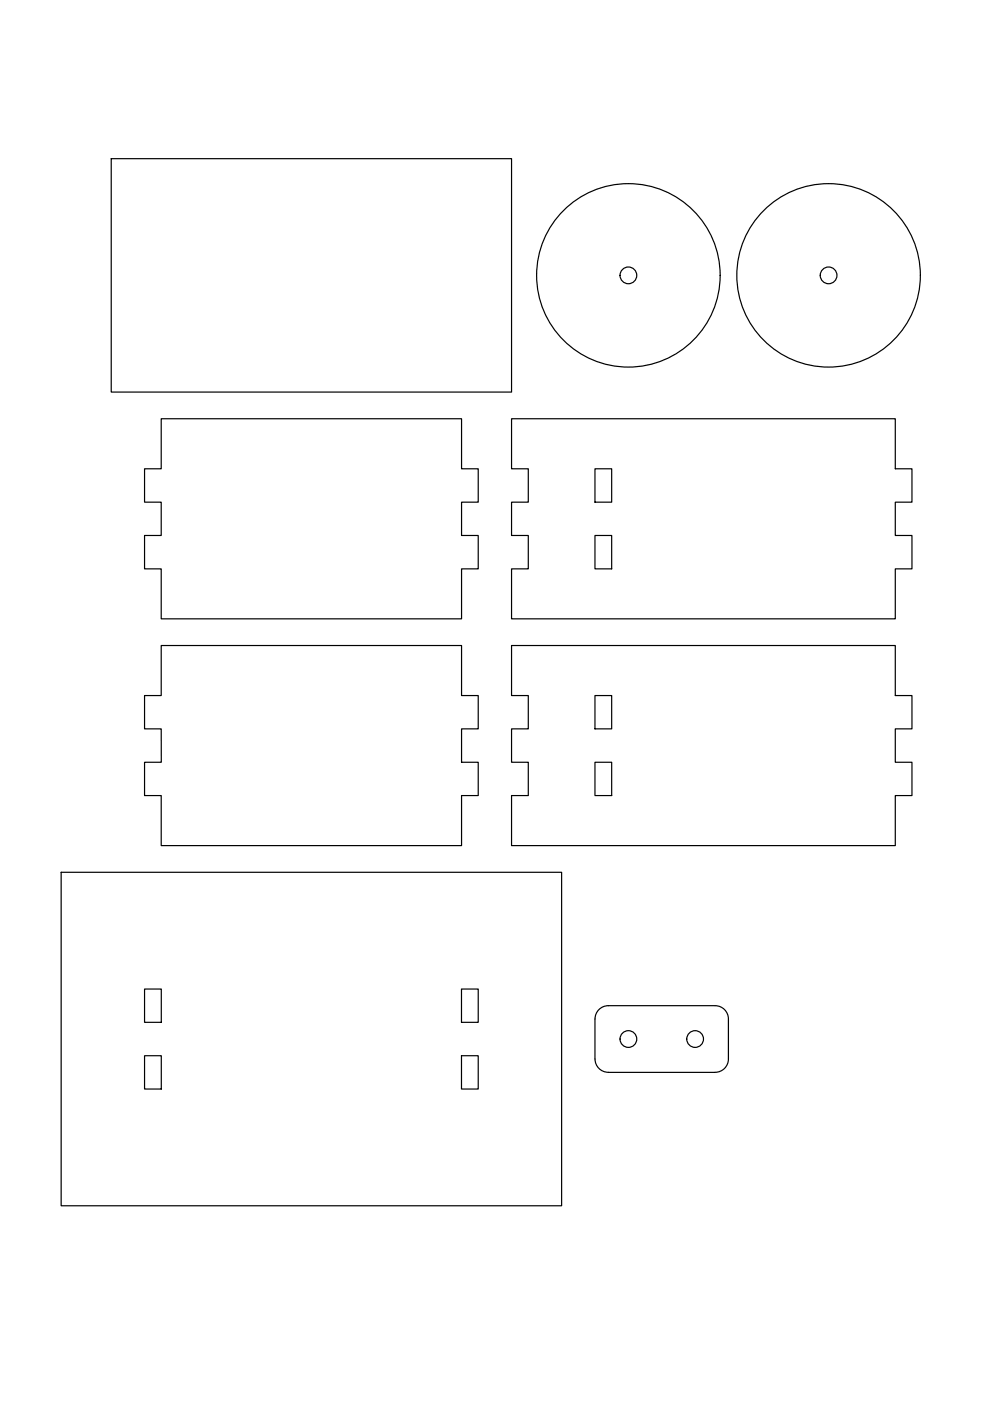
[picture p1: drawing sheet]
<svg xmlns="http://www.w3.org/2000/svg" width="297mm" height="420mm" viewBox="0 0 297 420" stroke-linecap="round" stroke-linejoin="round" font-family="sans-serif">
<!-- layer: Visible -->
<g fill="none" stroke="#000" stroke-width=".36">
<path d="M33.3 47.6h120v70h-120zM48.3 125.6h90v15h5v10h-5v10h5v10h-5v15h-90v-15h-5v-10h5v-10h-5v-10h5zM153.3 125.6h115.1v15h4.9v10h-4.9v10h4.9v10h-4.9v15h-115.1v-15h5v-10h-5v-10h5v-10h-5zM178.3 140.6h5v10h-5zM178.3 160.6h5v10h-5zM48.3 193.6h90v15h5v10h-5v10h5v10h-5v15h-90v-15h-5v-10h5v-10h-5v-10h5zM153.3 193.6h115.1v15h4.9v10h-4.9v10h4.9v10h-4.9v15h-115.1v-15h5v-10h-5v-10h5v-10h-5zM178.3 208.6h5v10h-5zM178.3 228.6h5v10h-5zM18.3 261.6h150v100h-150zM43.3 296.6h5v10h-5zM138.3 296.6h5v10h-5z"/>
<path d="M43.3 316.6h5v10h-5zM138.3 316.6h5v10h-5zM179.5 302.8a4 4 0 0 1 2.8-1.2h32a4 4 0 0 1 4 4v12a4 4 0 0 1-4 4h-32a4 4 0 0 1-4-4l.1-12a4 4 0 0 1 1.1-2.8z"/>
<circle cx="188.3" cy="82.6" r="27.5"/>
<circle cx="188.4" cy="82.6" r="2.51"/>
<circle cx="248.4" cy="82.6" r="27.5"/>
<circle cx="248.4" cy="82.6" r="2.51"/>
<circle cx="188.4" cy="311.6" r="2.51"/>
<circle cx="208.4" cy="311.6" r="2.51"/>
</g>
</svg>
